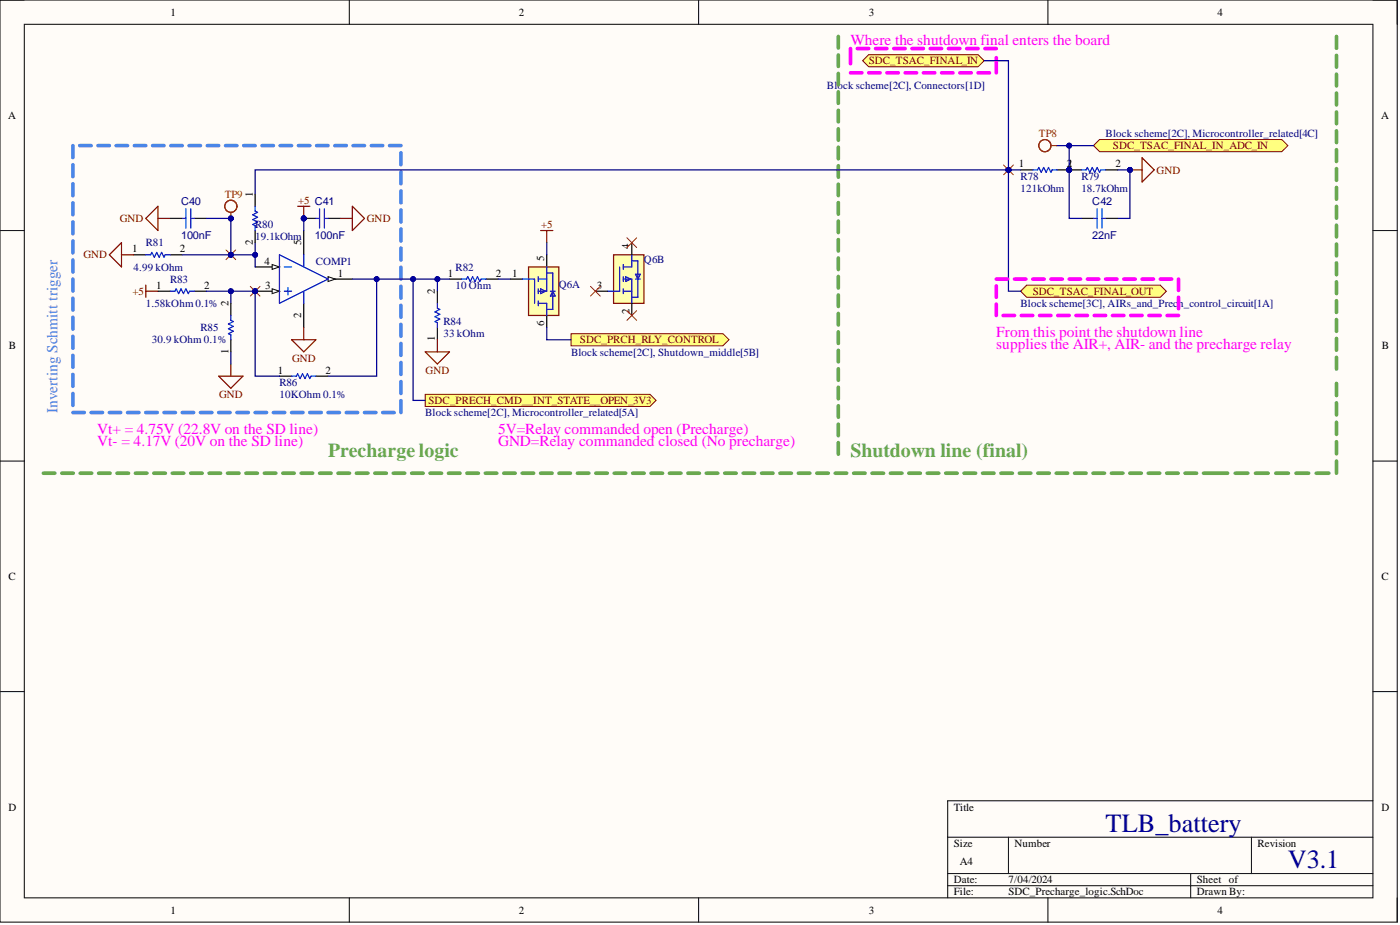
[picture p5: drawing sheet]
<svg xmlns="http://www.w3.org/2000/svg" width="292mm" height="193mm" viewBox="0 0 292 193" stroke-linecap="round" stroke-linejoin="round" font-family="sans-serif">
<defs><g id="words">
<g font-size="5.5" fill="#000080">
<text x="230.7" y="173.5">TLB_battery</text>
<text x="268.7" y="181.1">V3.1</text>
</g>
<g font-size="4.1" fill="#6aa84f">
<text x="68.4" y="95.3">Prechargelogic</text>
<text x="177.4" y="95.3">Shutdown line (final)</text>
</g>
<g font-size="3.2" fill="#f0f">
<text x="177.4" y="9.5">Where the shutdown final enters the board</text>
<text x="207.9" y="70.2">From this point the shutdown line</text>
<text x="207.9" y="72.7">supplies the AIR+, AIR- and the precharge relay</text>
<text x="20.3" y="90.5">Vt+ = 4.75V (22.8V on the SD line)</text>
<text x="20.3" y="93">Vt- = 4.17V (20V on the SD line)</text>
<text x="103.9" y="90.5">5V=Relay commanded open (Precharge)</text>
<text x="103.9" y="93">GND=Relay commanded closed (No precharge)</text>
</g>
<text font-size="3.2" fill="#4a86e8" x="12" y="86.1" transform="rotate(-90 12 86.1)">Inverting Schmitt trigger</text>
<g font-size="2.3">
<text x="35.6" y="3.3">1</text>
<text x="108.2" y="3.3">2</text>
<text x="181.3" y="3.3">3</text>
<text x="254" y="3.3">4</text>
<text x="1.7" y="24.8">A</text>
<text x="288.1" y="24.8">A</text>
<text x="212.6" y="34.9">1</text>
<text x="222.6" y="34.9">2</text>
<text x="222.7" y="34.9">1</text>
<text x="232.7" y="34.9">2</text>
<text x="52.7" y="41" transform="rotate(-90 52.7 41)">1</text>
<text x="27.5" y="52.7">1</text>
<text x="37.5" y="52.7">2</text>
<text x="52.7" y="51.1" transform="rotate(-90 52.7 51.1)">2</text>
<text x="62.9" y="51.1" transform="rotate(-90 62.9 51.1)">5</text>
<text x="131.3" y="51.9" transform="rotate(-90 131.3 51.9)">4</text>
<text x="55.2" y="55.2">4</text>
<text x="70.5" y="57.7">1</text>
<text x="93.5" y="57.7">1</text>
<text x="103.4" y="57.7">2</text>
<text x="106.9" y="57.7">1</text>
<text x="110.8" y="59">G1</text>
<text x="113.6" y="54.4" transform="rotate(-90 113.6 54.4)">5</text>
<text x="114.8" y="59.6" transform="rotate(-90 114.8 59.6)">S1</text>
<text x="32.6" y="60.2">1</text>
<text x="42.6" y="60.2">2</text>
<text x="47.7" y="63.8" transform="rotate(-90 47.7 63.8)">2</text>
<text x="55.3" y="60.2">3</text>
<text x="90.8" y="61.3" transform="rotate(-90 90.8 61.3)">2</text>
<text x="114.8" y="64" transform="rotate(-90 114.8 64)">D1</text>
<text x="124.6" y="60.2">3</text>
<text x="131.3" y="65.6" transform="rotate(-90 131.3 65.6)">2</text>
<text x="62.9" y="66.3" transform="rotate(-90 62.9 66.3)">2</text>
<text x="90.8" y="71.2" transform="rotate(-90 90.8 71.2)">1</text>
<text x="113.6" y="68.1" transform="rotate(-90 113.6 68.1)">6</text>
<text x="1.9" y="72.9">B</text>
<text x="47.7" y="73.7" transform="rotate(-90 47.7 73.7)">1</text>
<text x="58" y="78">1</text>
<text x="67.9" y="78">2</text>
<text x="288.3" y="72.9">B</text>
<text x="1.8" y="121">C</text>
<text x="288.2" y="121">C</text>
<text x="1.8" y="169.1">D</text>
<text x="199" y="169.1">Title</text>
<text x="288.2" y="169.1">D</text>
<text x="199" y="176.7">Size</text>
<text x="211.7" y="176.7">Number</text>
<text x="262.4" y="176.7">Revision</text>
<text x="199" y="184.3">Date:</text>
<text x="200.3" y="180.5">A4</text>
<text x="210.4" y="184.3">7/04/2024</text>
<text x="249.7" y="184.3">Sheet of</text>
<text x="35.6" y="190.6">1</text>
<text x="108.2" y="190.6">2</text>
<text x="181.3" y="190.6">3</text>
<text x="199" y="186.8">File:</text>
<text x="210.4" y="186.8">SDC_Precharge_logic.SchDoc</text>
<text x="249.7" y="186.8">Drawn By:</text>
<text x="254" y="190.6">4</text>
</g>
<g font-size="2.3" fill="#800000">
<text x="181.3" y="13.4">SDC_TSAC_FINAL_IN</text>
<text x="232.2" y="31.1">SDC_TSAC_FINAL_IN_ADC_IN</text>
<text x="241.3" y="36.2">GND</text>
<text x="25" y="46.3">GND</text>
<text x="62.2" y="42.5">+5 C41</text>
<text x="76.6" y="46.3">GND</text>
<text x="112.9" y="47.6">+5</text>
<text x="17.4" y="53.9">GND</text>
<text x="27.6" y="61.5">+5</text>
<text x="215.5" y="61.5">SDC_TSAC_FINAL_OUT</text>
<text x="121" y="71.6">SDC_PRCH_RLY_CONTROL</text>
<text x="60.9" y="75.4">GND</text>
<text x="88.8" y="78">GND</text>
<text x="45.7" y="83">GND</text>
<text x="89.4" y="84.3">SDC_PRECH_CMD__INT_STATE__OPEN_3V3</text>
</g>
<g font-size="2.3" fill="#000080">
<text x="172.5" y="18.5">Block scheme[2C], Connectors[1D]</text>
<text x="230.7" y="28.6">Block scheme[2C], Microcontroller_related[4C]</text>
<text x="212.9" y="37.5">R78</text>
<text x="212.9" y="40">121kOhm</text>
<text x="225.6" y="37.5">R79</text>
<text x="225.6" y="40">18.7kOhm</text>
<text x="37.8" y="42.8">C40</text>
<text x="53.2" y="47.6">R80</text>
<text x="227.9" y="42.8">C42</text>
<text x="30.4" y="51.4">R81</text>
<text x="37.8" y="49.9">100nF</text>
<text x="53.2" y="50.1">19.1kOhm</text>
<text x="65.7" y="49.9">100nF</text>
<text x="227.9" y="49.9">22nF</text>
<text x="27.9" y="56.5">4.99 kOhm</text>
<text x="35.5" y="59">R83</text>
<text x="65.9" y="55.2">COMP1</text>
<text x="95.1" y="56.5">R82</text>
<text x="116.6" y="60">Q6A</text>
<text x="134.4" y="54.9">Q6B</text>
<text x="30.4" y="64">1.58kOhm 0.1%</text>
<text x="95.1" y="60.2">10 Ohm</text>
<text x="212.9" y="64">Block scheme[3C], AIRs_and_Prech_control_circuit[1A]</text>
<text x="31.7" y="71.6">30.9 kOhm 0.1%</text>
<text x="41.8" y="69.1">R85</text>
<text x="92.5" y="67.8">R84</text>
<text x="92.5" y="70.4">33 kOhm</text>
<text x="119.1" y="74.2">Block scheme[2C], Shutdown_middle[5B]</text>
<text x="58.3" y="80.5">R86</text>
<text x="58.3" y="83">10KOhm 0.1%</text>
<text x="88.7" y="86.8">Block scheme[2C], Microcontroller_related[5A]</text>
</g>
<g font-size="2.3" fill="#f00">
<text x="216.7" y="28.6">TP8</text>
<text x="46.9" y="41.3">TP9</text>
</g>
</g></defs>
<path d="M0 0h291.5v192.4h-291.5z" fill-rule="evenodd" fill="#fffcf8"/>
<path d="M0 0h291.5v192.4h-291.5z" fill="none" stroke="#000" stroke-width=".21"/>
<path d="M5.1 5.1h281.4v182.2h-281.4z" fill-rule="evenodd" fill="#fffcf8"/>
<g fill="none" stroke="#000" stroke-width=".21">
<path d="M0 0h5.1M5.1 5.1h281.4v182.2h-281.4zM72.9 0v5.1M145.8 0v5.1M218.6 0v5.1M286.5 0h5v5.1M0 48.1h5.1M286.5 48.1h5M0 96.2h5.1M286.5 96.2h5M0 144.3h5.1M286.5 144.3h5"/>
<path d="M197.7 174.7h88.8M210.4 174.7v7.5M261.1 174.7v7.5M286.5 167.1h-88.8v20.2M72.9 187.3v5.1M145.8 187.3v5.1M197.7 182.2h88.8M197.7 184.8h88.8M218.6 187.3v5.1M248.4 182.2v5.1M291.5 187.3v5.1"/>
</g>
<g fill="none" stroke="#000" stroke-width=".25">
<path d="M27.9 53.2h2.5M35.5 53.2h2.5M53.2 40.5v2.5M53.2 48.1v2.5M93.8 58.2h2.5M101.4 58.2h2.5M33 60.8h2.5M40.6 60.8h2.5M48.2 63.3v2.5M48.2 70.9v2.5M58.3 78.5h2.5M65.9 78.5h2.5"/>
<path d="M91.3 60.8v2.5M91.3 68.3v2.6"/>
</g>
<path d="M30.4 53.2h1l.3-.5 .5 1 .5-1 .5 1 .5-1 .5 1 .3-.5h1M53.2 43v1l.5 .3-1 .5 1 .5-1 .5 1 .5-1 .5 .5 .3v1M96.3 58.2h1l.3-.5 .5 1 .5-1 .5 1 .5-1 .5 1 .3-.5h1M35.5 60.8h1l.3-.6 .5 1.1 .5-1.1 .5 1.1 .5-1.1 .5 1.1 .2-.5h1.1M48.2 65.8v1l.5 .3-1 .5 1 .5-1 .5 1 .5-1 .5 .5 .3v1M60.8 78.5h1.1l.2-.5 .5 1 .5-1 .5 1 .5-1 .5 1 .3-.5h1M91.3 63.3v1l.5 .2-1 .6 1 .5-1 .5 1 .5-1 .5 .5 .2v1" fill="none" stroke="#00f" stroke-width=".25"/>
<path d="M22.8 53.2l2.5-2.6v5.1zM25.3 53.2h2.6M30.4 59.5v2.5M30.4 60.8h2.6M45.6 78.5h5.1l-2.5 2.5zM48.2 75.9v2.6M88.7 73.4h5.1l-2.5 2.5zM91.3 70.9v2.5" fill="none" stroke="#800000" stroke-width=".25"/>
<path d="M88.7 82.3h46.9l1.3 1.2-1.3 1.3h-46.9z" fill-rule="evenodd" fill="#ffff80"/>
<path d="M88.7 82.3h46.9l1.3 1.2-1.3 1.3h-46.9z" fill="none" stroke="#800000" stroke-width=".21"/>
<path d="M180 12.7l1.3-1.3h22.8l1.2 1.3-1.2 1.2h-22.8z" fill-rule="evenodd" fill="#ffff80"/>
<path d="M180 12.7l1.3-1.3h22.8l1.2 1.3-1.2 1.2h-22.8z" fill="none" stroke="#800000" stroke-width=".21"/>
<g fill="none" stroke="#f0f" stroke-width=".76">
<path d="M177.4 10.1v3.2M177.4 15.2h2.4M178.9 10.1h2.4M181.3 15.2h2.3M182.7 10.1h2.4M185.1 15.2h2.3M186.5 10.1h2.4M188.9 15.2h2.3M190.3 10.1h2.4M192.7 15.2h2.3M194.1 10.1h2.4M196.5 15.2h2.3"/>
<path d="M197.9 10.1h2.4M200.3 15.2h2.3M201.7 10.1h2.4M204.1 15.2h2.3M205.5 10.1h2.4M207.9 12v3.2"/>
</g>
<g fill="none" stroke="#4a86e8" stroke-width=".76">
<path d="M15.2 30.4v2.5M15.2 34.4v2.4M15.2 38.3v2.5M16.6 30.4h2.4M20.4 30.4h2.4M24.2 30.4h2.4M28 30.4h2.4M31.8 30.4h2.4M35.6 30.4h2.4M39.5 30.4h2.3M43.3 30.4h2.3M47.1 30.4h2.3"/>
<path d="M50.9 30.4h2.3M54.7 30.4h2.3M58.5 30.4h2.3M62.3 30.4h2.3M66.1 30.4h2.3M69.9 30.4h2.3M73.7 30.4h2.3M77.5 30.4h2.4M81.3 30.4h2.4M83.7 31.9v2.5M83.7 35.9v2.4M83.7 39.8v2.5"/>
<path d="M15.2 42.3v2.5M15.2 46.3v2.5M15.2 50.3v2.5M15.2 54.2v2.5M15.2 58.2v2.5M83.7 43.8v2.5M83.7 47.8v2.5M83.7 51.8v2.4M83.7 55.7v2.5M83.7 59.7v2.5M15.2 62.2v2.5M15.2 66.2v2.5"/>
<path d="M15.2 70.2v2.4M15.2 74.1v2.5M15.2 78.1v2.5M83.7 63.7v2.5M83.7 67.7v2.5M83.7 71.6v2.5M83.7 75.6v2.5M83.7 79.6v2.5M15.2 82.1v2.5M15.2 86.1h2.4M19 86.1h2.4M22.8 86.1h2.4"/>
<path d="M26.6 86.1h2.4M30.4 86.1h2.4M34.2 86.1h2.4M38 86.1h2.4M41.8 86.1h2.4M45.6 86.1h2.4M49.4 86.1h2.4M53.2 86.1h2.4M57 86.1h2.4M60.8 86.1h2.4M64.6 86.1h2.4M68.4 86.1h2.4"/>
<path d="M72.2 86.1h2.4M76 86.1h2.4M79.9 86.1h2.3M83.7 83.6v2.5"/>
</g>
<g fill="none" stroke="#6aa84f" stroke-width=".76">
<path d="M9 98.7h2.4M12.9 98.7h2.4M16.7 98.7h2.4M20.6 98.7h2.4M24.4 98.7h2.4M28.3 98.7h2.4M32.1 98.7h2.4M35.9 98.7h2.4M39.8 98.7h2.4M43.6 98.7h2.4M47.5 98.7h2.4M51.3 98.7h2.4"/>
<path d="M55.2 98.7h2.4M59 98.7h2.4M62.8 98.7h2.4M66.7 98.7h2.4M70.5 98.7h2.4M74.4 98.7h2.4M78.2 98.7h2.4M82 98.7h2.4M85.9 98.7h2.4M89.7 98.7h2.4M93.6 98.7h2.4M97.4 98.7h2.4"/>
<path d="M101.3 98.7h2.4M105.1 98.7h2.4M108.9 98.7h2.4M112.8 98.7h2.4M116.6 98.7h2.4M120.5 98.7h2.4M124.3 98.7h2.4M128.2 98.7h2.4M132 98.7h2.4M135.8 98.7h2.4M139.7 98.7h2.4M143.5 98.7h2.4"/>
<path d="M147.4 98.7h2.4M151.2 98.7h2.4M155 98.7h2.4M158.9 98.7h2.4M162.7 98.7h2.4M166.6 98.7h2.4M170.4 98.7h2.4M174.3 98.7h2.4M178.1 98.7h2.4M181.9 98.7h2.4M185.8 98.7h2.4M189.6 98.7h2.4"/>
<path d="M193.5 98.7h2.4M197.3 98.7h2.4M201.2 98.7h2.4M205 98.7h2.4M208.8 98.7h2.4M212.7 98.7h2.4M216.5 98.7h2.4M220.4 98.7h2.4M224.2 98.7h2.4M228.1 98.7h2.4M231.9 98.7h2.4M235.7 98.7h2.4"/>
<path d="M239.6 98.7h2.4M243.4 98.7h2.4M247.3 98.7h2.4M251.1 98.7h2.4"/>
</g>
<circle cx="53.2" cy="60.8" r=".51" fill="#000080"/>
<circle cx="53.2" cy="60.8" r=".51" fill="none" stroke="#000080" stroke-width=".21"/>
<path d="M68.4 58.2h5.1" fill="none" stroke="#000" stroke-width=".25"/>
<path d="M68.4 57.7l1.6 .5-1.6 .5z" fill="#f8fcff"/>
<path d="M68.4 57.7l1.6 .5-1.6 .5z" fill="none" stroke="#000" stroke-width=".21"/>
<path d="M53.2 60.8h5.1M63.4 63.3v5" fill="none" stroke="#000" stroke-width=".25"/>
<path d="M56.8 60.2l1.5 .6-1.5 .5z" fill="#f8fcff"/>
<path d="M56.8 60.2l1.5 .6-1.5 .5z" fill="none" stroke="#000" stroke-width=".21"/>
<circle cx="53.2" cy="60.8" r=".51" fill="#000080"/>
<circle cx="53.2" cy="60.8" r=".51" fill="none" stroke="#000080" stroke-width=".21"/>
<path d="M53.2 55.7h5.1" fill="none" stroke="#000" stroke-width=".25"/>
<path d="M56.8 55.2l1.5 .5-1.5 .5z" fill="#f8fcff"/>
<path d="M56.8 55.2l1.5 .5-1.5 .5z" fill="none" stroke="#000" stroke-width=".21"/>
<path d="M63.4 48.1v5.1" fill="none" stroke="#000" stroke-width=".25"/>
<path d="M58.3 53.2l10.1 5-10.1 5.1zM59.3 55.7h1.5M60.1 60v1.5M63.4 53.2v2.5M59.3 60.8h1.5M63.4 60.8v2.5" fill="none" stroke="#00f" stroke-width=".25"/>
<path d="M62.1 43h2.5M63.4 43v2.6" fill="none" stroke="#800000" stroke-width=".25"/>
<circle cx="63.4" cy="45.6" r=".51" fill="#000080"/>
<circle cx="63.4" cy="45.6" r=".51" fill="none" stroke="#000080" stroke-width=".21"/>
<circle cx="63.4" cy="45.6" r=".51" fill="#000080"/>
<circle cx="63.4" cy="45.6" r=".51" fill="none" stroke="#000080" stroke-width=".21"/>
<path d="M63.4 45.6h2.5M68.4 45.6h2.6" fill="none" stroke="#000" stroke-width=".25"/>
<circle cx="63.4" cy="45.6" r=".51" fill="#000080"/>
<circle cx="63.4" cy="45.6" r=".51" fill="none" stroke="#000080" stroke-width=".21"/>
<path d="M65.9 45.6h.8M66.7 43.5v4.1M67.7 43.5v4.1M67.7 45.6h.7" fill="none" stroke="#00f" stroke-width=".25"/>
<path d="M71 45.6h2.5M73.5 43l2.5 2.6-2.5 2.5zM60.8 70.9h5.1l-2.5 2.5zM63.4 68.3v2.6" fill="none" stroke="#800000" stroke-width=".25"/>
<g fill="none" stroke="#6aa84f" stroke-width=".76">
<path d="M174.9 7.6v2.4M174.9 11.5v2.4M174.9 15.3v2.4M174.9 19.2v2.4M278.8 7.6v2.5M278.8 11.5v2.5M278.8 15.5v2.4M278.8 19.4v2.5M174.9 23v2.4M174.9 26.9v2.4M174.9 30.7v2.4M174.9 34.6v2.4"/>
<path d="M174.9 38.4v2.4M278.8 23.4v2.4M278.8 27.3v2.4M278.8 31.2v2.5M278.8 35.2v2.4M278.8 39.1v2.5M174.9 42.3v2.4M174.9 46.1v2.4M174.9 50v2.4M174.9 53.8v2.4M174.9 57.7v2.4M278.8 43v2.5"/>
<path d="M278.8 47v2.4M278.8 50.9v2.5M278.8 54.8v2.5M278.8 58.8v2.4M174.9 61.5v2.4M174.9 65.4v2.4M174.9 69.2v2.4M174.9 73.1v2.4M174.9 76.9v2.4M278.8 62.7v2.5M278.8 66.7v2.4M278.8 70.6v2.5"/>
<path d="M278.8 74.5v2.5M174.9 80.8v2.4M174.9 84.6v2.4M174.9 88.5v2.4M174.9 92.3v2.5"/>
</g>
<circle cx="223.1" cy="35.4" r=".51" fill="#000080"/>
<circle cx="223.1" cy="35.4" r=".51" fill="none" stroke="#000080" stroke-width=".21"/>
<path d="M220.5 35.4h2.6" fill="none" stroke="#000" stroke-width=".25"/>
<circle cx="223.1" cy="35.4" r=".51" fill="#000080"/>
<circle cx="223.1" cy="35.4" r=".51" fill="none" stroke="#000080" stroke-width=".21"/>
<path d="M212.9 35.4h2.6" fill="none" stroke="#000" stroke-width=".25"/>
<path d="M215.5 35.4h1l.2-.5 .5 1 .6-1 .5 1 .5-1 .5 1 .2-.5h1" fill="none" stroke="#00f" stroke-width=".25"/>
<circle cx="223.1" cy="35.4" r=".51" fill="#000080"/>
<circle cx="223.1" cy="35.4" r=".51" fill="none" stroke="#000080" stroke-width=".21"/>
<path d="M223.1 35.4h2.5M230.7 35.4h2.5" fill="none" stroke="#000" stroke-width=".25"/>
<circle cx="223.1" cy="35.4" r=".51" fill="#000080"/>
<circle cx="223.1" cy="35.4" r=".51" fill="none" stroke="#000080" stroke-width=".21"/>
<path d="M225.6 35.4h1l.3-.5 .5 1 .5-1 .5 1 .5-1 .5 1 .3-.5h1" fill="none" stroke="#00f" stroke-width=".25"/>
<path d="M235.8 35.4h2.5M238.3 32.9l2.5 2.5-2.5 2.6z" fill="none" stroke="#800000" stroke-width=".25"/>
<circle cx="235.8" cy="35.4" r=".51" fill="#000080"/>
<circle cx="235.8" cy="35.4" r=".51" fill="none" stroke="#000080" stroke-width=".21"/>
<path d="M228.1 30.4l1.3-1.3h38l1.3 1.3-1.3 1.2h-38z" fill-rule="evenodd" fill="#ffff80"/>
<path d="M228.1 30.4l1.3-1.3h38l1.3 1.3-1.3 1.2h-38z" fill="none" stroke="#800000" stroke-width=".21"/>
<g fill="none" stroke="#f00" stroke-width=".25">
<path d="M219.3 30.4h1.2"/>
<circle cx="218" cy="30.4" r="1.27"/>
</g>
<path d="M35.5 45.6h2.5M40.6 45.6h2.5M225.6 45.6h2.5M230.7 45.6h2.5" fill="none" stroke="#000" stroke-width=".25"/>
<path d="M38 45.6h.8M38.8 43.5v4.1M39.8 43.5v4.1M39.8 45.6h.8M228.1 45.6h.8M228.9 43.5v4.1M229.9 45.6h.8M229.9 43.5v4.1" fill="none" stroke="#00f" stroke-width=".25"/>
<path d="M30.4 45.6l2.6-2.6v5.1zM33 45.6h2.5" fill="none" stroke="#800000" stroke-width=".25"/>
<circle cx="48.2" cy="45.6" r=".51" fill="#000080"/>
<circle cx="48.2" cy="45.6" r=".51" fill="none" stroke="#000080" stroke-width=".21"/>
<path d="M48.2 44.3v1.3" fill="none" stroke="#f00" stroke-width=".25"/>
<circle cx="48.2" cy="45.6" r=".51" fill="#000080"/>
<circle cx="48.2" cy="45.6" r=".51" fill="none" stroke="#000080" stroke-width=".21"/>
<circle cx="48.2" cy="43" r="1.27" fill="none" stroke="#f00" stroke-width=".25"/>
<path d="M106.5 58.2h2.5M114.1 53.2v2.5M114.1 65.8v2.5" fill="none" stroke="#000" stroke-width=".25"/>
<path d="M110.3 55.7h6.3v10.1h-6.3z" fill-rule="evenodd" fill="#ffffb0"/>
<path d="M110.3 55.7h6.3v10.1h-6.3z" fill="none" stroke="#800000" stroke-width=".25"/>
<path d="M109 58.2h2.5v5.1M112.3 58.2h1.8M112.3 57.7v1M114.1 55.7v5.1h-1.8M114.1 57h1.2v7.5h-1.2M112.3 63.3h1.8v2.5M112.3 60.2v1.1M112.3 62.8v1M112.8 60.2l1 .6-1 .5zM114.8 60.8h1M115.3 60.8l.5 1h-1z" fill="none" stroke="#00f" stroke-width=".25"/>
<path d="M128 53.2h6.4v10.1h-6.4z" fill-rule="evenodd" fill="#ffffb0"/>
<path d="M128 53.2h6.4v10.1h-6.4z" fill="none" stroke="#800000" stroke-width=".25"/>
<path d="M129.3 55.7v5.1h-2.6M130 58.2h1.8v5.1M130 55.2v1M130 57.7v1M130.6 57.7l1 .5-1 .5zM131.8 53.2v2.5h-1.8M131.8 54.4h1.3v7.6h-1.3M132.6 58.2h1M132.6 57.2h1l-.5 1zM130 60.8h1.8M130 60.2v1.1" fill="none" stroke="#00f" stroke-width=".25"/>
<path d="M131.8 50.6v2.6M124.2 60.8h2.5M131.8 63.3v2.5" fill="none" stroke="#000" stroke-width=".25"/>
<path d="M47.2 52.1l2 2.1M49.2 52.1l-2 2.1M123.2 59.7l2 2.1M125.2 59.7l-2 2.1M130.8 49.6l2 2M132.8 49.6l-2 2M130.8 64.8l2 2M132.8 64.8l-2 2" fill="none" stroke="#f00" stroke-width=".21"/>
<circle cx="48.2" cy="53.2" r=".51" fill="#000080"/>
<circle cx="48.2" cy="53.2" r=".51" fill="none" stroke="#000080" stroke-width=".21"/>
<path d="M52.2 59.7l2 2.1M54.2 59.7l-2 2.1" fill="none" stroke="#f00" stroke-width=".21"/>
<circle cx="53.2" cy="60.8" r=".51" fill="#000080"/>
<circle cx="53.2" cy="60.8" r=".51" fill="none" stroke="#000080" stroke-width=".21"/>
<path d="M112.8 48.1h2.5M114.1 48.1v2.5" fill="none" stroke="#800000" stroke-width=".25"/>
<path d="M119.1 69.6h31.7l1.3 1.3-1.3 1.2h-31.7z" fill-rule="evenodd" fill="#ffff80"/>
<path d="M119.1 69.6h31.7l1.3 1.3-1.3 1.2h-31.7z" fill="none" stroke="#800000" stroke-width=".21"/>
<path d="M212.9 60.8l1.3-1.3h27.9l1.3 1.3-1.3 1.2h-27.9z" fill-rule="evenodd" fill="#ffff80"/>
<path d="M212.9 60.8l1.3-1.3h27.9l1.3 1.3-1.3 1.2h-27.9z" fill="none" stroke="#800000" stroke-width=".21"/>
<path d="M91.3 58.2v2.6M48.2 73.4v2.5" fill="none" stroke="#000080" stroke-width=".25"/>
<circle cx="91.3" cy="58.2" r=".51" fill="#000080"/>
<circle cx="91.3" cy="58.2" r=".51" fill="none" stroke="#000080" stroke-width=".21"/>
<path d="M53.2 50.6v2.6" fill="none" stroke="#000080" stroke-width=".25"/>
<circle cx="53.2" cy="53.2" r=".51" fill="#000080"/>
<circle cx="53.2" cy="53.2" r=".51" fill="none" stroke="#000080" stroke-width=".21"/>
<path d="M48.2 60.8v2.5" fill="none" stroke="#000080" stroke-width=".25"/>
<circle cx="48.2" cy="60.8" r=".51" fill="#000080"/>
<circle cx="48.2" cy="60.8" r=".51" fill="none" stroke="#000080" stroke-width=".21"/>
<path d="M205.3 12.7h5.1v22.7" fill="none" stroke="#000080" stroke-width=".25"/>
<circle cx="210.4" cy="35.4" r=".51" fill="#000080"/>
<circle cx="210.4" cy="35.4" r=".51" fill="none" stroke="#000080" stroke-width=".21"/>
<path d="M210.4 35.4v25.4h2.5" fill="none" stroke="#000080" stroke-width=".25"/>
<circle cx="210.4" cy="35.4" r=".51" fill="#000080"/>
<circle cx="210.4" cy="35.4" r=".51" fill="none" stroke="#000080" stroke-width=".21"/>
<path d="M68.4 78.5h10.2v-20.3h7.6v25.3h2.5" fill="none" stroke="#000080" stroke-width=".25"/>
<circle cx="86.2" cy="58.2" r=".51" fill="#000080"/>
<circle cx="86.2" cy="58.2" r=".51" fill="none" stroke="#000080" stroke-width=".21"/>
<circle cx="78.6" cy="58.2" r=".51" fill="#000080"/>
<circle cx="78.6" cy="58.2" r=".51" fill="none" stroke="#000080" stroke-width=".21"/>
<path d="M73.5 58.2h5.1" fill="none" stroke="#000080" stroke-width=".25"/>
<circle cx="78.6" cy="58.2" r=".51" fill="#000080"/>
<circle cx="78.6" cy="58.2" r=".51" fill="none" stroke="#000080" stroke-width=".21"/>
<path d="M63.4 45.6v2.5" fill="none" stroke="#000080" stroke-width=".25"/>
<circle cx="63.4" cy="45.6" r=".51" fill="#000080"/>
<circle cx="63.4" cy="45.6" r=".51" fill="none" stroke="#000080" stroke-width=".21"/>
<path d="M233.2 35.4h2.6M103.9 58.2h2.6" fill="none" stroke="#000080" stroke-width=".25"/>
<circle cx="235.8" cy="35.4" r=".51" fill="#000080"/>
<circle cx="235.8" cy="35.4" r=".51" fill="none" stroke="#000080" stroke-width=".21"/>
<path d="M210.4 35.4h2.5" fill="none" stroke="#000080" stroke-width=".25"/>
<circle cx="210.4" cy="35.4" r=".51" fill="#000080"/>
<circle cx="210.4" cy="35.4" r=".51" fill="none" stroke="#000080" stroke-width=".21"/>
<path d="M210.4 35.4h-157.2v5.1" fill="none" stroke="#000080" stroke-width=".25"/>
<circle cx="210.4" cy="35.4" r=".51" fill="#000080"/>
<circle cx="210.4" cy="35.4" r=".51" fill="none" stroke="#000080" stroke-width=".21"/>
<path d="M220.5 30.4h2.6v5" fill="none" stroke="#000080" stroke-width=".25"/>
<circle cx="223.1" cy="30.4" r=".51" fill="#000080"/>
<circle cx="223.1" cy="30.4" r=".51" fill="none" stroke="#000080" stroke-width=".21"/>
<circle cx="223.1" cy="35.4" r=".51" fill="#000080"/>
<circle cx="223.1" cy="35.4" r=".51" fill="none" stroke="#000080" stroke-width=".21"/>
<path d="M223.1 30.4h5" fill="none" stroke="#000080" stroke-width=".25"/>
<circle cx="223.1" cy="30.4" r=".51" fill="#000080"/>
<circle cx="223.1" cy="30.4" r=".51" fill="none" stroke="#000080" stroke-width=".21"/>
<path d="M223.1 35.4v10.2h2.5" fill="none" stroke="#000080" stroke-width=".25"/>
<circle cx="223.1" cy="35.4" r=".51" fill="#000080"/>
<circle cx="223.1" cy="35.4" r=".51" fill="none" stroke="#000080" stroke-width=".21"/>
<path d="M235.8 35.4v10.2h-2.6" fill="none" stroke="#000080" stroke-width=".25"/>
<circle cx="235.8" cy="35.4" r=".51" fill="#000080"/>
<circle cx="235.8" cy="35.4" r=".51" fill="none" stroke="#000080" stroke-width=".21"/>
<path d="M43.1 45.6h5.1v7.6M114.1 50.6v2.6M114.1 68.3v2.6h5" fill="none" stroke="#000080" stroke-width=".25"/>
<circle cx="48.2" cy="53.2" r=".51" fill="#000080"/>
<circle cx="48.2" cy="53.2" r=".51" fill="none" stroke="#000080" stroke-width=".21"/>
<circle cx="48.2" cy="45.6" r=".51" fill="#000080"/>
<circle cx="48.2" cy="45.6" r=".51" fill="none" stroke="#000080" stroke-width=".21"/>
<path d="M278.8 80v2.5M253.5 98.7h2.6M257.7 98.7h2.7M261.9 98.7h2.7M266.2 98.7h2.6M270.4 98.7h2.6M274.6 98.7h2.7M278.8 84v2.6M278.8 88.1v2.5M278.8 92.1v2.6M278.8 96.2v2.5" fill="none" stroke="#6aa84f" stroke-width=".76"/>
<g fill="none" stroke="#f0f" stroke-width=".76">
<path d="M207.9 59.6v2.4M207.9 58.2h2.3M211.7 58.2h2.3M215.5 58.2h2.3M219.3 58.2h2.4M223.1 58.2h2.4M226.9 58.2h2.4M230.7 58.2h2.4M234.5 58.2h2.4M238.3 58.2h2.4M242.1 58.2h2.4M245.9 58.2v2.4"/>
<path d="M207.9 63.4v2.4M209.3 65.8h2.4M213.1 65.8h2.4M216.9 65.8h2.4M220.7 65.8h2.4M224.5 65.8h2.4M228.3 65.8h2.4M232.1 65.8h2.4M235.9 65.8h2.4M239.7 65.8h2.4M243.5 65.8h2.4M245.9 62v2.4"/>
</g>
<path d="M38 53.2h15.2v2.5" fill="none" stroke="#000080" stroke-width=".25"/>
<circle cx="48.2" cy="53.2" r=".51" fill="#000080"/>
<circle cx="48.2" cy="53.2" r=".51" fill="none" stroke="#000080" stroke-width=".21"/>
<circle cx="53.2" cy="53.2" r=".51" fill="#000080"/>
<circle cx="53.2" cy="53.2" r=".51" fill="none" stroke="#000080" stroke-width=".21"/>
<path d="M43.1 60.8h10.1v17.7h5.1" fill="none" stroke="#000080" stroke-width=".25"/>
<circle cx="48.2" cy="60.8" r=".51" fill="#000080"/>
<circle cx="48.2" cy="60.8" r=".51" fill="none" stroke="#000080" stroke-width=".21"/>
<circle cx="53.2" cy="60.8" r=".51" fill="#000080"/>
<circle cx="53.2" cy="60.8" r=".51" fill="none" stroke="#000080" stroke-width=".21"/>
<path d="M86.2 58.2h7.6" fill="none" stroke="#000080" stroke-width=".25"/>
<circle cx="86.2" cy="58.2" r=".51" fill="#000080"/>
<circle cx="86.2" cy="58.2" r=".51" fill="none" stroke="#000080" stroke-width=".21"/>
<circle cx="91.3" cy="58.2" r=".51" fill="#000080"/>
<circle cx="91.3" cy="58.2" r=".51" fill="none" stroke="#000080" stroke-width=".21"/>
<path d="M209.4 34.4l2 2.1M211.4 34.4l-2 2.1" fill="none" stroke="#f00" stroke-width=".21"/>
<circle cx="210.4" cy="35.4" r=".51" fill="#000080"/>
<circle cx="210.4" cy="35.4" r=".51" fill="none" stroke="#000080" stroke-width=".21"/>
<use href="#words"/>
</svg>
